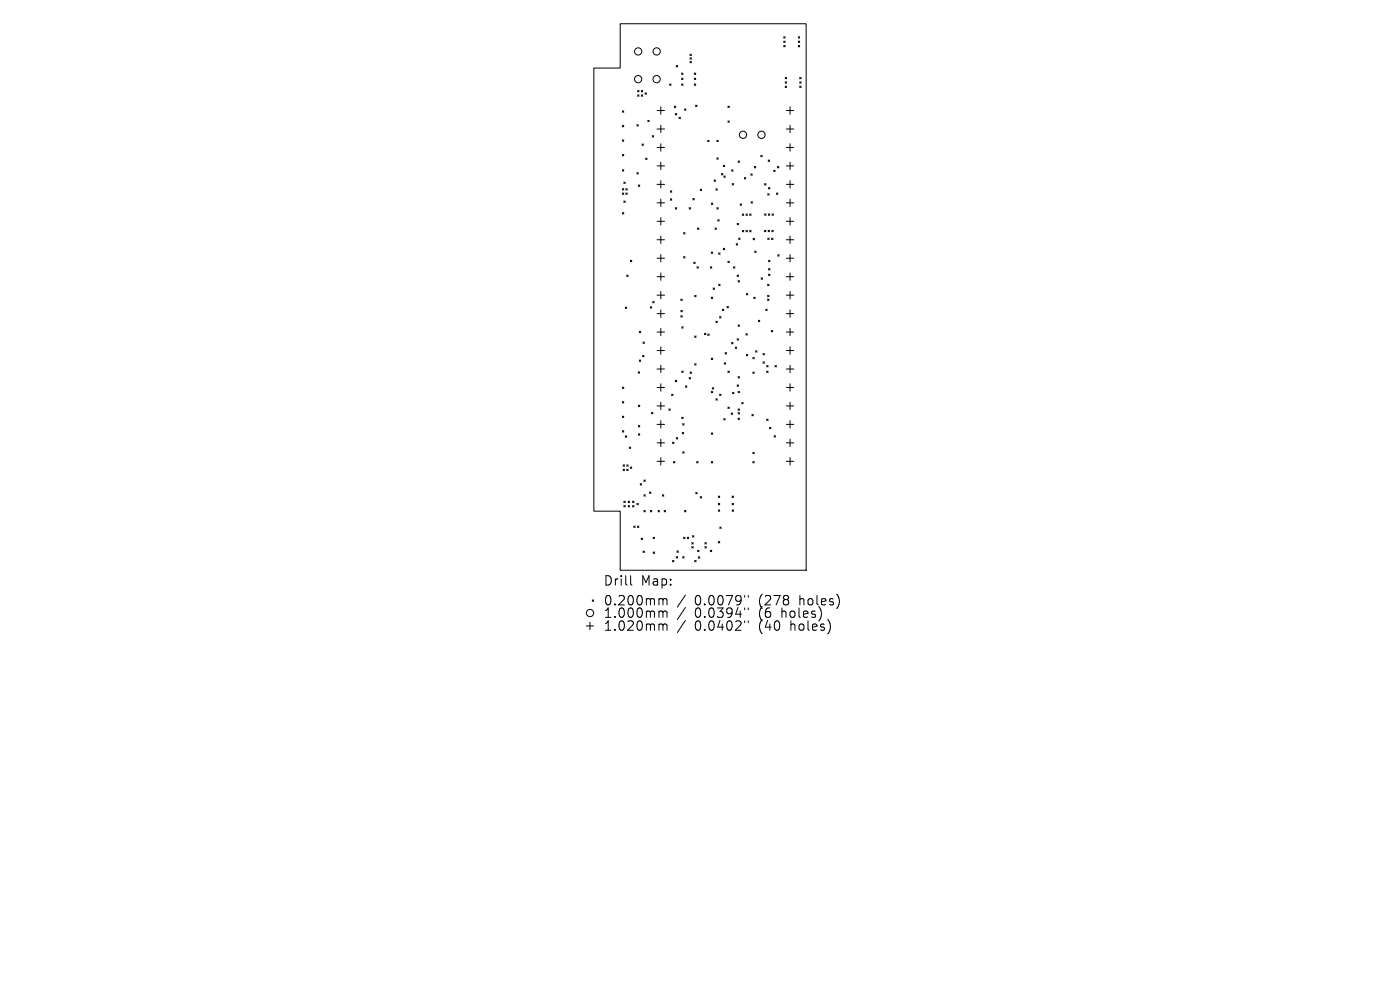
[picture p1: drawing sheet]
<svg xmlns="http://www.w3.org/2000/svg" width="297mm" height="210mm" viewBox="0 0 297 210" stroke-linecap="round" stroke-linejoin="round" font-family="sans-serif">
<defs><g id="words">
<g font-size="2.8">
<text x="127.9" y="124.5">Drill</text>
<text x="136" y="124.5">Map:</text>
<text x="127.9" y="128.7">0.200mm</text>
<text x="127.9" y="131.3">1.000mm</text>
<text x="147.4" y="128.7">0.0079&quot;</text>
<text x="147.4" y="131.3">0.0394&quot;</text>
<text x="161.1" y="128.7">(278</text>
<text x="161.1" y="131.3">(6</text>
<text x="166.1" y="131.3">holes)</text>
<text x="169.9" y="128.7">holes)</text>
<text x="127.9" y="134.1">1.020mm</text>
<text x="147.4" y="134.1">0.0402&quot;</text>
<text x="161.1" y="134.1">(40</text>
<text x="168" y="134.1">holes)</text>
</g>
</g></defs>
<g fill="none" stroke="#000" stroke-width=".21">
<path d="M131.6 5h39.4v116h-39.4v-12.6h-5.6v-94h5.6zM135.3 19.2l.3 .3M135.6 19.2l-.3 .3M136 19.2l.3 .3M136.3 19.2l-.3 .3M136.8 19.7l.3 .3M137.1 19.7l-.3 .3M142.1 17.8l.3 .3M142.4 17.8l-.3 .3M143.5 13.9l.3 .3M143.8 13.9l-.3 .3M144.6 15.5l.3 .3"/>
<path d="M144.6 16.6l.3 .3M144.6 17.8l.3 .3M144.9 15.5l-.3 .3M144.9 16.6l-.3 .3M144.9 17.8l-.3 .3M146.4 11.5l.3 .3M146.4 12.3l.3 .3M146.4 13l.3 .3M146.7 12.3l-.3 .3M146.7 11.5l-.3 .3M146.7 13l-.3 .3M147.3 15.5l.3 .3"/>
<path d="M147.3 16.6l.3 .3M147.3 17.8l.3 .3M147.6 15.5l-.3 .3M147.6 16.6l-.3 .3M147.6 17.8l-.3 .3M166.3 7.8l.3 .3M166.3 8.7l.3 .3M166.3 9.6l.3 .3M166.6 8.7l-.3 .3M166.6 7.8l-.3 .3M166.6 9.6l-.3 .3M166.6 16.4l.3 .3"/>
<path d="M166.6 17.3l.3 .4M166.6 18.3l.3 .3M166.9 16.4l-.3 .3M166.9 17.3l-.3 .4M166.9 18.3l-.3 .3M169.3 7.8l.4 .3M169.3 8.7l.4 .3M169.3 9.6l.4 .3M169.7 7.8l-.4 .3M169.7 8.7l-.4 .3M169.7 9.6l-.4 .3M169.7 16.4l.3 .3"/>
<path d="M169.7 17.3l.3 .4M169.7 18.3l.3 .3M170 16.4l-.3 .3M170 17.3l-.3 .4M170 18.3l-.3 .3M132 23.5l.3 .3M132 26.6l.3 .3M132 29.7l.3 .3M132 32.8l.3 .3M132 36l.3 .3M132.3 23.5l-.3 .3M132.3 26.6l-.3 .3"/>
<path d="M132.3 29.7l-.3 .3M132.3 32.8l-.3 .3M132.3 36l-.3 .3M132.3 38.6l.3 .3M132.6 38.6l-.3 .3M135.1 26.4l.3 .3M135.1 36.6l.3 .3M135.3 20.1l.3 .3M135.4 26.4l-.3 .3M135.4 36.6l-.3 .3M135.4 39.2l.3 .3M135.6 20.1l-.3 .3"/>
<path d="M135.7 39.2l-.3 .3M136 20.1l.3 .3M136.2 30.5l.3 .3M136.3 20.1l-.3 .3M136.5 30.5l-.3 .3M137 33.5l.3 .3M137.3 33.5l-.3 .3M137.4 25.5l.3 .3M137.7 25.5l-.3 .3M138.4 28.8l.3 .3M138.7 28.8l-.3 .3M139.4 23.4h1.6"/>
<path d="M139.4 27.4h1.6M139.4 31.3h1.6M139.4 35.2h1.6M139.4 39.1h1.6M140.2 22.7v1.5M140.2 26.6v1.5M140.2 30.5v1.6M140.2 34.4v1.6M140.2 38.3v1.6M143.1 22.5l.3 .3M143.3 24.1l.3 .3M143.4 22.5l-.3 .3"/>
<path d="M143.6 24.1l-.3 .3M144 24.9l.3 .3M144.3 24.9l-.3 .3M145.2 23.1l.3 .3M145.5 23.1l-.3 .3M147.6 22.3l.3 .3M147.9 22.3l-.3 .3M150.1 29.8l.3 .3M150.4 29.8l-.3 .3M151.5 38.2l.3 .3M151.8 38.2l-.3 .3M152.1 29.8l.3 .3"/>
<path d="M152.1 33.5l.3 .3M152.4 29.8l-.3 .3M152.4 33.5l-.3 .3M153 36.8l.4 .3M153.4 36.8l-.4 .3M153.4 35l.3 .3M153.6 37.3l.3 .3M153.7 35l-.3 .3M153.9 37.3l-.3 .3M154.4 22.5l.3 .3M154.4 25.6l.3 .3M154.7 22.5l-.3 .3"/>
<path d="M154.7 25.6l-.3 .3M155.2 36l.3 .3M155.3 38.9l.3 .3M155.5 36l-.3 .3M155.6 38.9l-.3 .3M156.6 34.1l.3 .3M156.9 34.1l-.3 .3M157.9 37.7l.3 .3M158.2 37.7l-.3 .3M159.3 36.9l.3 .3M159.6 36.9l-.3 .3M160 35.3l.3 .3"/>
<path d="M160.3 35.3l-.3 .3M161.4 33l.3 .3M161.7 33l-.3 .3M162.2 39l.3 .3M162.5 39l-.3 .3M163 33.9l.3 .4M163 39.8l.3 .3M163.3 33.9l-.3 .4M163.3 39.8l-.3 .3M164.1 36.1l.3 .3M164.4 36.1l-.3 .3M164.9 35.3l.3 .3"/>
<path d="M165.2 35.3l-.3 .3M166.8 23.4h1.6M166.8 27.4h1.6M166.8 31.3h1.6M166.8 35.2h1.6M166.8 39.1h1.6M167.6 22.7v1.5M167.6 26.6v1.5M167.6 30.5v1.6M167.6 34.4v1.6M167.6 38.3v1.6M132 40l.3 .3"/>
<path d="M132 40.9l.3 .3M132 45.1l.3 .3M132.3 40l-.3 .3M132.3 40.9l-.3 .3M132.3 45.1l-.3 .3M132.3 42.6l.3 .3M132.6 42.6l-.3 .3M132.8 40l.3 .3M132.8 40.9l.3 .3M133 58.3l.3 .4M133.1 40l-.3 .3M133.1 40.9l-.3 .3"/>
<path d="M133.3 58.3l-.3 .4M133.7 55.2l.3 .3M134 55.2l-.3 .3M139.4 43h1.6M139.4 46.9h1.6M139.4 50.9h1.6M139.4 54.8h1.6M139.4 58.7h1.6M140.2 42.2v1.6M140.2 46.2v1.5M140.2 50.1v1.5M140.2 54v1.6"/>
<path d="M140.2 57.9v1.6M142.2 40.5l.3 .3M142.2 42.2l.3 .3M142.5 40.5l-.3 .3M142.5 42.2l-.3 .3M143.3 44l.3 .4M143.6 44l-.3 .4M145 49.3l.3 .3M145 54.4l.3 .3M145.3 49.3l-.3 .3M145.3 54.4l-.3 .3M146.2 44l.3 .4"/>
<path d="M146.5 44l-.3 .4M147 42.1l.3 .3M147.2 55.6l.3 .3M147.3 42.1l-.3 .3M147.5 55.6l-.3 .3M147.9 56.6l.3 .3M148 48.4l.3 .3M148.2 56.6l-.3 .3M148.3 48.4l-.3 .3M148.5 40.1l.4 .3M148.9 40.1l-.4 .3M150.7 56.6l.3 .3"/>
<path d="M150.9 43.1l.3 .3M150.9 53.4l.3 .4M151 56.6l-.3 .3M151.2 43.1l-.3 .3M151.2 53.4l-.3 .4M151.7 48.4l.3 .3M151.9 40l.3 .3M152 48.4l-.3 .3M152.1 44l.3 .4M152.2 40l-.3 .3M152.3 46.6l.3 .3M152.4 44l-.3 .4"/>
<path d="M152.5 53.6l.3 .4M152.6 46.6l-.3 .3M152.8 53.6l-.3 .4M153.4 52.7l.3 .3M153.7 52.7l-.3 .3M154.4 55.4l.3 .3M154.7 55.4l-.3 .3M155.6 56.6l.3 .3M155.9 56.6l-.3 .3M156.2 51.7l.3 .3M156.4 47.4l.3 .3M156.4 58.3l.3 .4"/>
<path d="M156.5 51.7l-.3 .3M156.6 59.5l.3 .3M156.7 47.4l-.3 .3M156.7 58.3l-.3 .4M156.7 50.5l.3 .3M156.9 59.5l-.3 .3M157 50.5l-.3 .3M157 43.2l.3 .4M157.3 43.2l-.3 .4M157.5 48.9l.3 .3M157.5 45.4l.3 .3M157.8 45.4l-.3 .3"/>
<path d="M157.8 48.9l-.3 .3M158.3 45.4l.3 .3M158.3 48.9l.3 .3M158.6 45.4l-.3 .3M158.6 48.9l-.3 .3M159 45.4l.3 .3M159 48.9l.3 .3M159.3 42.8l.3 .3M159.3 48.9l-.3 .3M159.3 45.4l-.3 .3M159.6 42.8l-.3 .3M159.8 50.6l.3 .3"/>
<path d="M160.1 50.6l-.3 .3M160.1 53.3l.3 .3M160.4 53.3l-.3 .3M161.5 58.9l.3 .3M161.8 58.9l-.3 .3M162.2 48.9l.3 .3M162.2 45.4l.3 .3M162.5 48.9l-.3 .3M162.5 45.4l-.3 .3M162.9 41.1l.3 .3M162.9 50.5l.3 .3M163 48.9l.3 .3"/>
<path d="M163 45.4l.3 .3M163 55.2l.3 .3M163 57l.3 .3M163 58.1l.3 .4M163.2 50.5l-.3 .3M163.2 41.1l-.3 .3M163.3 48.9l-.3 .3M163.3 45.4l-.3 .3M163.3 57l-.3 .3M163.3 55.2l-.3 .3M163.3 58.1l-.3 .4M163.7 50.5l.3 .3"/>
<path d="M163.7 48.9l.3 .3M163.8 45.4l.3 .3M164 50.5l-.3 .3M164 48.9l-.3 .3M164.1 45.4l-.3 .3M164.7 40.9l.3 .3M165 54l.3 .3M165 40.9l-.3 .3M165.3 54l-.3 .3M166.8 43h1.6M166.8 46.9h1.6M166.8 50.9h1.6"/>
<path d="M166.8 54.8h1.6M166.8 58.7h1.6M167.6 42.2v1.6M167.6 46.2v1.5M167.6 50.1v1.5M167.6 54v1.6M167.6 57.9v1.6M132.6 65.1l.4 .4M133 65.1l-.4 .4M135.4 78.9l.3 .3M135.6 70.3l.3 .3M135.6 76.4l.3 .3"/>
<path d="M135.7 78.9l-.3 .3M135.9 70.3l-.3 .3M135.9 76.4l-.3 .3M136.3 75.4l.3 .3M136.4 72.5l.3 .4M136.6 75.4l-.3 .3M136.7 72.5l-.3 .4M138 65.1l.3 .3M138.3 65.1l-.3 .3M138.5 63.9l.3 .3M138.8 63.9l-.3 .3M139.4 62.6h1.6"/>
<path d="M139.4 66.5h1.6M139.4 70.4h1.6M139.4 74.4h1.6M139.4 78.3h1.6M140.2 61.8v1.6M140.2 65.7v1.6M140.2 69.7v1.5M140.2 73.6v1.5M140.2 77.5v1.6M144.4 63.4l.3 .3M144.4 67l.3 .3M144.4 65.8l.3 .3"/>
<path d="M144.6 69.3l.3 .3M144.6 78.7l.3 .3M144.7 63.4l-.3 .3M144.7 67l-.3 .3M144.7 65.8l-.3 .3M144.9 78.7l-.3 .3M144.9 69.3l-.3 .3M146.4 78.9l.3 .3M146.7 78.9l-.3 .3M147.4 62.7l.3 .3M147.4 71.3l.3 .3M147.4 77.1l.3 .4"/>
<path d="M147.7 62.7l-.3 .3M147.7 71.3l-.3 .3M147.7 77.1l-.3 .4M149.5 70.7l.3 .3M149.8 70.7l-.3 .3M150.1 70.8l.4 .4M150.5 70.8l-.4 .4M150.9 63l.3 .4M150.9 76l.3 .3M151.2 63l-.3 .4M151.2 76l-.3 .3M151.3 61.1l.3 .3"/>
<path d="M151.6 61.1l-.3 .3M151.9 68.1l.3 .3M152.2 68.1l-.3 .3M152.5 60.3l.3 .3M152.7 67.2l.3 .3M152.8 60.3l-.3 .3M153 67.2l-.3 .3M153.2 65.6l.4 .3M153.6 65.6l-.4 .3M153.6 76.9l.3 .4M153.8 74.8l.3 .3M153.9 76.9l-.3 .4"/>
<path d="M154.1 74.8l-.3 .3M154.2 65l.3 .3M154.4 78.7l.3 .3M154.5 65l-.3 .3M154.7 78.7l-.3 .3M155.2 72.6l.3 .3M155.5 72.6l-.3 .3M156 73.6l.3 .3M156.3 73.6l-.3 .3M156.4 71.9l.3 .3M156.6 79.9l.3 .3M156.6 68.9l.3 .3"/>
<path d="M156.7 71.9l-.3 .3M156.9 79.9l-.3 .3M156.9 68.9l-.3 .3M158.2 70.8l.3 .3M158.3 62.3l.3 .3M158.3 75.2l.3 .3M158.5 70.8l-.3 .3M158.6 62.3l-.3 .3M158.6 75.2l-.3 .3M159.7 75.8l.3 .3M159.7 78.9l.3 .3M159.9 63l.3 .4"/>
<path d="M160 78.9l-.3 .3M160 75.8l-.3 .3M160.2 63l-.3 .4M160.3 74.4l.3 .3M160.6 74.4l-.3 .3M160.9 67.9l.3 .3M161.2 67.9l-.3 .3M161.9 75l.3 .3M161.9 76.8l.3 .3M162.2 76.8l-.3 .3M162.2 75l-.3 .3M162.4 65.6l.4 .3"/>
<path d="M162.6 77.5l.4 .3M162.6 78.7l.4 .3M162.8 65.6l-.4 .3M162.8 60.3l.3 .3M162.8 62.7l.3 .3M162.8 63.4l.3 .3M163 77.5l-.4 .3M163 78.7l-.4 .3M163.1 63.4l-.3 .3M163.1 62.7l-.3 .3M163.1 60.3l-.3 .3M163.6 70.1l.3 .3"/>
<path d="M163.9 70.1l-.3 .3M164.4 77.5l.3 .3M164.7 77.5l-.3 .3M166.8 62.6h1.6M166.8 66.5h1.6M166.8 70.4h1.6M166.8 74.4h1.6M166.8 78.3h1.6M167.6 61.8v1.6M167.6 65.7v1.6M167.6 69.7v1.5M167.6 73.6v1.5"/>
<path d="M167.6 77.5v1.6M132 82.1l.3 .3M132 85.2l.3 .3M132 88.3l.3 .3M132 91.4l.3 .3M132.2 98.6l.3 .3M132.2 99.5l.3 .3M132.3 82.1l-.3 .3M132.3 85.2l-.3 .3M132.3 88.3l-.3 .3M132.3 91.4l-.3 .3M132.5 98.6l-.3 .3"/>
<path d="M132.5 99.5l-.3 .3M132.6 92.5l.4 .3M133 92.5l-.4 .3M133 98.6l.3 .3M133 99.5l.3 .3M133.3 98.6l-.3 .3M133.3 99.5l-.3 .3M133.5 94.8l.3 .3M133.7 99.1l.3 .3M133.8 94.8l-.3 .3M134 99.1l-.3 .3M135.4 86l.3 .3"/>
<path d="M135.4 90.3l.3 .3M135.4 92l.3 .3M135.7 86l-.3 .3M135.7 90.3l-.3 .3M135.7 92l-.3 .3M138.2 87.5l.3 .3M138.5 87.5l-.3 .3M139.4 82.2h1.6M139.4 86.1h1.6M139.4 90h1.6M139.4 93.9h1.6M139.4 97.9h1.6"/>
<path d="M140.2 81.4v1.6M140.2 85.3v1.6M140.2 89.2v1.6M140.2 93.2v1.5M140.2 97.1v1.5M141.9 86.7l.3 .3M142.2 86.7l-.3 .3M142.5 83.6l.3 .3M142.7 93.8l.3 .3M142.8 83.6l-.3 .3M142.9 97.9l.3 .3M143 93.8l-.3 .3"/>
<path d="M143.2 97.9l-.3 .3M143.3 80.7l.3 .3M143.5 92.8l.3 .3M143.6 80.7l-.3 .3M143.8 92.8l-.3 .3M144.6 88.5l.3 .3M144.7 91.7l.3 .3M144.8 89.9l.3 .3M144.8 95.8l.3 .3M144.9 88.5l-.3 .3M145 91.7l-.3 .3M145.1 89.9l-.3 .3"/>
<path d="M145.1 95.8l-.3 .3M145.4 81.8l.3 .4M145.7 81.8l-.3 .4M146.2 80.1l.3 .3M146.5 80.1l-.3 .3M147.8 97.9l.3 .3M148.1 97.9l-.3 .3M150.9 97.9l.3 .3M150.9 83l.3 .3M150.9 91.8l.3 .3M151.1 82.2l.3 .3M151.2 83l-.3 .3"/>
<path d="M151.2 91.8l-.3 .3M151.2 97.9l-.3 .3M151.4 82.2l-.3 .3M151.9 84.6l.3 .3M152.2 84.6l-.3 .3M152.7 83.6l.3 .3M153 83.6l-.3 .3M153.5 88.8l.3 .3M153.8 88.8l-.3 .3M154.4 86.3l.3 .4M154.7 86.3l-.3 .4M155.1 87.6l.3 .3"/>
<path d="M155.4 83.2l.3 .3M155.4 87.6l-.3 .3M155.7 83.2l-.3 .3M156.4 81.6l.3 .4M156.6 87.5l.3 .3M156.6 83l.3 .3M156.6 86.7l.3 .3M156.6 88.7l.3 .3M156.7 81.6l-.3 .4M156.9 83l-.3 .3M156.9 86.7l-.3 .3M156.9 87.5l-.3 .3"/>
<path d="M156.9 88.7l-.3 .3M157.4 85.4l.3 .3M157.7 85.4l-.3 .3M159.5 87.9l.3 .3M159.7 95.9l.3 .4M159.7 97.9l.3 .3M159.8 87.9l-.3 .3M160 95.9l-.3 .4M160 97.9l-.3 .3M162.6 88.9l.4 .3M163 88.9l-.4 .3M163.2 90.7l.3 .3"/>
<path d="M163.5 90.7l-.3 .3M164.2 92.4l.3 .3M164.5 92.4l-.3 .3M166.8 82.2h1.6M166.8 86.1h1.6M166.8 90h1.6M166.8 93.9h1.6M166.8 97.9h1.6M167.6 81.4v1.6M167.6 85.3v1.6M167.6 89.2v1.6M167.6 93.2v1.5"/>
<path d="M167.6 97.1v1.5M132.3 106.3l.3 .3M132.3 107.2l.3 .3M132.6 106.3l-.3 .3M132.6 107.2l-.3 .3M133.3 107.2l.3 .3M133.3 106.3l.3 .3M133.6 106.3l-.3 .3M133.6 107.2l-.3 .3M134.2 107.2l.3 .3M134.2 106.3l.3 .3M134.4 111.6l.4 .3"/>
<path d="M134.5 106.3l-.3 .3M134.5 107.2l-.3 .3M134.8 111.6l-.4 .3M135.1 106.8l.3 .3M135.2 111.6l.3 .3M135.4 106.8l-.3 .3M135.5 111.6l-.3 .3M135.8 102.6l.3 .3M136 114.2l.3 .3M136.1 102.6l-.3 .3M136.3 114.2l-.3 .3M136.4 116.9l.3 .3"/>
<path d="M136.6 108.3l.3 .3M136.6 101.8l.3 .3M136.6 105l.3 .3M136.7 116.9l-.3 .3M136.9 101.8l-.3 .3M136.9 108.3l-.3 .3M136.9 105l-.3 .3M137.8 104.4l.3 .3M138 108.3l.3 .3M138.1 104.4l-.3 .3M138.3 108.3l-.3 .3M138.6 114l.3 .3"/>
<path d="M138.6 117.1l.3 .3M138.9 114l-.3 .3M138.9 117.1l-.3 .3M139.6 108.3l.3 .3M139.9 108.3l-.3 .3M140.5 105l.3 .3M140.8 105l-.3 .3M140.9 108.3l.3 .3M141.2 108.3l-.3 .3M142.7 118.9l.3 .3M143 118.9l-.3 .3M143.5 118.1l.3 .3"/>
<path d="M143.6 116.9l.3 .3M143.8 118.1l-.3 .3M143.9 116.9l-.3 .3M144.8 118.1l.3 .3M145 114l.3 .3M145.1 118.1l-.3 .3M145.2 108.3l.3 .3M145.3 114l-.3 .3M145.5 108.3l-.3 .3M145.8 114l.3 .3M146.1 114l-.3 .3M146.8 115.1l.3 .3"/>
<path d="M146.8 115.9l.3 .4M146.9 113.6l.3 .3M147.1 115.1l-.3 .3M147.1 115.9l-.3 .4M147.2 113.6l-.3 .3M147.4 118.9l.3 .3M147.6 104.5l.3 .3M147.7 118.9l-.3 .3M147.9 104.5l-.3 .3M148 116.7l.3 .3M148.1 118.1l.4 .3M148.3 116.7l-.3 .3"/>
<path d="M148.5 118.1l-.4 .3M148.5 105.3l.3 .4M148.8 105.3l-.3 .4M149.5 115.9l.3 .4M149.5 115.1l.3 .3M149.8 115.1l-.3 .3M149.8 115.9l-.3 .4M150.7 116.7l.3 .3M151 116.7l-.3 .3M152.4 105.2l.3 .3M152.4 106.8l.3 .3M152.4 108.2l.3 .3"/>
<path d="M152.4 114.9l.3 .3M152.7 108.2l-.3 .3M152.7 105.2l-.3 .3M152.7 106.8l-.3 .3M152.7 111.8l.3 .3M152.7 114.9l-.3 .3M153 111.8l-.3 .3M155.3 105.2l.3 .3M155.3 106.8l.3 .3M155.3 108.2l.3 .3M155.6 105.2l-.3 .3M155.6 106.8l-.3 .3"/>
<path d="M155.6 108.2l-.3 .3M124.4 132.8h1.5M125.2 132v1.6M125.6 127.3l.3 .3M125.9 127.3l-.3 .3M133.8 122.1v1.7l.3 .3M140.1 127l.5 .1v.2M140.1 129.6h.3l.2 .3M140.1 132.4l.5 .1v.2M140.6 127.3l.3-.3 .5 .1 .1 1.2M140.6 127.3v1M140.6 129.9v1.1"/>
<path d="M140.6 132.7v1M140.6 129.9l.3-.3 .5 .1 .1 1.3M140.6 132.7l.3-.3 .5 .1 .1 1.2M145.4 126.2l-1.7 2.6M145.4 128.9l-1.7 2.5M145.4 131.6l-1.7 2.6M158 126.3v.4M158 129v.3M158 131.7v.4M158.7 126.3v.4M158.7 129v.3M158.7 131.7v.4"/>
<circle cx="135.4" cy="16.8" r=".77"/>
<circle cx="135.4" cy="10.9" r=".77"/>
<circle cx="139.3" cy="16.8" r=".77"/>
<circle cx="139.3" cy="10.9" r=".77"/>
<circle cx="157.6" cy="28.6" r=".77"/>
<circle cx="161.5" cy="28.6" r=".77"/>
<circle cx="125.2" cy="130" r=".77"/>
</g>
<use href="#words"/>
</svg>
